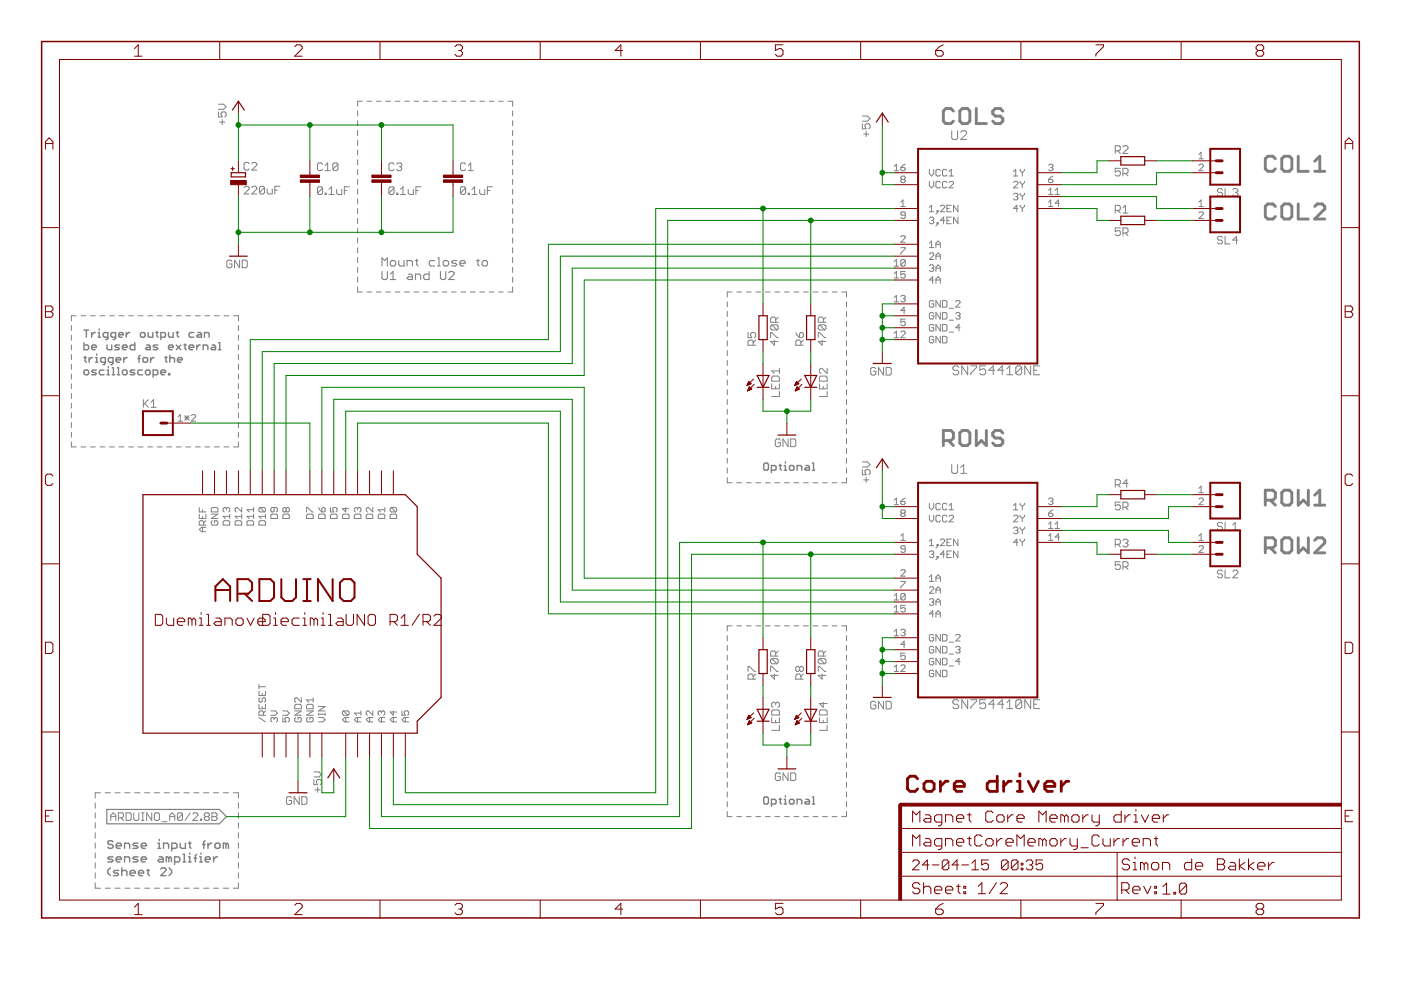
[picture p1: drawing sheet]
<svg xmlns="http://www.w3.org/2000/svg" width="297mm" height="210mm" viewBox="0 0 297 210" stroke-linecap="round" stroke-linejoin="round" font-family="sans-serif">
<g fill="none" stroke="#808080" stroke-width=".61">
<path d="M202.1 23.6l-.5-.6h-1.1l-.5 .6v2.1l.5 .5h1.1l.5-.5M204 23h1.1l.5 .6v2.1l-.5 .5h-1.1l-.5-.5v-2.1zM207 23v3.2h2.1M212.6 23.6l-.5-.6h-1.1l-.5 .6v.5l.5 .5h1.1l.5 .5v.6l-.5 .5h-1.1l-.5-.5M270.4 33.7l-.5-.6h-1.1l-.5 .6v2.1l.5 .5h1.1l.5-.5M272.3 33.1h1.1l.5 .6v2.1l-.5 .5h-1.1l-.5-.5v-2.1zM275.3 33.1v3.2h2.1M278.7 36.3h2.2M278.7 34.2l1.1-1.1v3.2M270.4 43.8l-.5-.6h-1.1l-.5 .6v2.1l.5 .5h1.1l.5-.5M272.3 43.2h1.1l.5 .6v2.1l-.5 .5h-1.1l-.5-.5v-2.1zM275.3 43.2v3.2h2.1"/>
<path d="M278.7 43.8l.6-.6h1.1l.5 .6v.5l-2.2 2.1h2.2M200 93.4h1.6l.5-.5v-1.1l-.5-.5h-1.6v3.2M201.1 93.4l1 1.1M204 91.3h1.1l.5 .5v2.1l-.5 .6h-1.1l-.5-.6v-2.1zM207 91.3v3.2l1.1-1.1 1 1.1v-3.2M212.6 91.8l-.5-.5h-1.1l-.5 .5v.6l.5 .5h1.1l.5 .5v.5l-.5 .6h-1.1l-.5-.6M268.3 106h1.6l.5-.5v-1l-.5-.6h-1.6v3.2M268.3 116.2h1.6l.5-.6v-1l-.5-.6h-1.6v3.2M269.3 106l1.1 1.1M269.3 116.2l1.1 1M272.3 103.9h1.1l.5 .6v2.1l-.5 .5h-1.1l-.5-.5v-2.1zM272.3 114h1.1l.5 .6v2.1l-.5 .5h-1.1l-.5-.5v-2.1z"/>
<path d="M275.3 103.9v3.2l1-1.1 1.1 1.1v-3.2M275.3 114v3.2l1-1 1.1 1v-3.2M278.7 105l1.1-1.1v3.2M278.7 114.6l.6-.6h1.1l.5 .6v.5l-2.2 2.1h2.2M278.7 107.1h2.2"/>
</g>
<g fill="none" stroke="#808080" stroke-width=".21">
<path d="M46.3 23.7v1.1h.8l-.2-.5v-.3l.2-.3h.6l.2 .3v.5l-.2 .3M46.3 22.1h1.1l.5 .5-.5 .6h-1.1M46.6 25.9h1.1M47.1 25.4v1M51.8 39.8l.2-.3h.6l.2 .3v.2l-1 1.1h1M52.8 34.7l-.2-.3h-.6l-.2 .3v1.1l.2 .3h.6l.2-.3M53.4 39.8l.3-.3h.5l.3 .3v.2l-1.1 1.1h1.1M53.4 34.7l.3-.3h.5l.3 .3v.3l-1.1 1.1h1.1M56.1 39.8v1.1l-.3 .2h-.5l-.3-.2M56.1 39.8l-.3-.3h-.5l-.3 .3v1.1M56.1 39.8l-1.1 1.1M59.4 39.5h-1.1v1.6"/>
<path d="M68.4 39.9l-.3-.3h-.5l-.3 .3v1.1M68.4 39.9v1.1l-.3 .2h-.5l-.3-.2M68.4 34.8l-.3-.3h-.5l-.3 .3v1.1l.3 .3h.5l.3-.3M68.4 39.9l-1.1 1.1M68.9 36.2h1.1M68.9 35.1l.6-.6v1.7M71.6 34.8l-.2-.3h-.6l-.2 .3v1.1M71.6 34.8v1.1l-.2 .3h-.6l-.2-.3M71.6 34.8l-1 1.1M74.1 39.6h-1.1v1.6M75.8 23.5v1.1M75.8 25.6v1.1"/>
<path d="M75.8 27.7v1M75.8 29.7v1.1M75.8 31.8v1.1M75.8 33.9v1.1M75.8 36v1M75.8 38v1.1M76.8 21.5h-1v1M77.8 21.5h1M79.8 21.5h1M81.8 21.5h1M83.5 39.9l-.2-.3h-.6l-.2 .3v1.1M83.5 39.9v1.1l-.2 .2h-.6l-.2-.2"/>
<path d="M83.5 34.8l-.2-.3h-.6l-.2 .3v1.1l.2 .3h.6l.2-.3M83.5 39.9l-1 1.1M83.8 21.5h1M84.1 34.8l.3-.3h.5l.3 .3v.3l-.3 .2M84.6 35.3h.3M84.9 35.3l.3 .3v.3l-.3 .3h-.5l-.3-.3M85.8 21.5h1M87.8 21.5h1M89.3 39.6h-1.1v1.6M89.8 21.5h1M91.8 21.5h1M93.7 21.5h1"/>
<path d="M95.7 21.5h1M97.7 21.5h1M98.7 34.8l-.3-.3h-.5l-.3 .3v1.1l.3 .3h.5l.3-.3M98.7 39.9l-.3-.3h-.5l-.3 .3v1.1M98.7 39.9v1.1l-.3 .2h-.5l-.3-.2M98.7 39.9l-1.1 1.1M99.3 36.2h1.1M99.3 35.1l.5-.6v1.7M99.7 21.5h1M101.7 21.5h1M103.7 21.5h1M104.4 39.6h-1.1v1.6"/>
<path d="M105.7 21.5h1M107.7 21.5h1v1M108.7 23.5v1.1M108.7 25.6v1.1M108.7 27.7v1M108.7 29.7v1.1M108.7 31.8v1.1M108.7 33.9v1.1M108.7 36v1M108.7 38v1.1M182.8 26.2v1.1h.8l-.2-.5v-.3l.2-.3h.6l.3 .3v.6l-.3 .2M182.8 24.6h1.1l.6 .6-.6 .5h-1.1"/>
<path d="M183.1 28.4h1.1M183.6 27.9v1.1M189.6 36.2h.9M189.6 35.3l.5-.5v1.4M191 35.5h.7l.2 .5-.2 .2h-.5l-.2-.2zM191.2 38l-.2-.2 .2-.5h.5l.2 .3-.2 .4M191.2 38l-.2 .3 .2 .4h.5l.2-.2-.2-.5M191.2 38h.5M191.9 34.8l-.9 .7M197 35.9v1l.5 .4 .5-.4v-1M197 38.5v.9l.5 .4 .5-.4v-.9M199.4 36.2l-.3-.3h-.4l-.3 .3v.9l.3 .2h.4l.3-.2"/>
<path d="M199.4 38.7l-.3-.2h-.4l-.3 .2v.9l.3 .2h.4l.3-.2M200.8 36.2l-.3-.3h-.4l-.3 .3v.9l.3 .2h.4l.3-.2M200.8 38.7l-.3-.2h-.4l-.3 .2v.9l.3 .2h.4l.3-.2M201.2 37.3h1M201.2 36.4l.5-.5v1.4M201.2 38.7l.3-.2h.4l.3 .2v.2l-1 .9h1M201.8 27.7v1.6l.3 .3h.6l.3-.3v-1.6M203.7 28l.3-.3h.6l.3 .3v.3l-1.2 1.3h1.2M214.9 36.4l.4-.5v1.4M214.9 37.3h.9M214.9 38.7l.2-.2h.5l.2 .2v.2l-.9 .9h.9M216.3 35.9v.3l.4 .4"/>
<path d="M216.3 38.5v.2l.4 .5M216.7 36.6v.7M216.7 39.2v.6M217.2 35.9v.3l-.5 .4M217.2 38.5v.2l-.5 .5M222.3 35.1l.2-.3h.5l.2 .3-.2 .4M222.3 38h.7l.2 .5-.2 .2h-.5l-.2-.2zM222.8 35.5h.2M223 35.5l.2 .3v.2l-.2 .2h-.5l-.2-.2M223.2 37.3l-.9 .7M236.5 32h.8l.2-.3v-.5l-.2-.3h-.8v1.6M237 32l.5 .5"/>
<path d="M237.5 35.7h-1v.8l.5-.3h.3l.2 .3v.5l-.2 .3h-.6l-.2-.3M238.1 36.8h.8l.3-.3v-.5l-.3-.3h-.8v1.6M238.1 31.2l.2-.3h.6l.3 .3v.3l-1.1 1h1.1M238.6 36.8l.6 .5M254.2 35.1l.2-.3h.5l.2 .3v.2l-.9 .9h.9M254.2 32.7l.5-.4v1.4M254.2 33.7h.9M259.7 40v1.6h1.1M49.2 55.4l-.3-.2h-.5l-.3 .2v1.1l.3 .3h.5l.3-.3v-.5h-.6M50.8 55.2v1.6l-1.1-1.6v1.6M51.4 55.2h.8l.2 .2v1.1l-.2 .3h-.8zM56.6 40v.9l.3 .2h.8v-1.1"/>
<path d="M58.3 40.3h.5M68.9 41h.3v.2h-.3zM69.7 41.2h1.1M69.7 40.2l.6-.6v1.6M71.4 40.2v.8l.2 .2h.9v-1M73 40.4h.6M75.8 40.1v1.1M75.8 42.2v1M75.8 44.2v1.1M75.8 46.3v1.1M75.8 48.4v1.1M75.8 50.5v1"/>
<path d="M75.8 52.5v1.1M75.8 54.6v1.1M75.8 56.7v1.1M75.8 58.8v1M84.1 41h.3v.2h-.3zM84.9 41.2h1.1M84.9 40.2l.5-.6v1.6M86.6 40.2v.8l.2 .2h.8v-1M88.2 40.4h.5M99.3 41h.2v.2h-.2zM100.1 41.2h1.1M100.1 40.2l.5-.6v1.6"/>
<path d="M101.7 40.2v.8l.3 .2h.8v-1M103.3 40.4h.6M108.7 40.1v1.1M108.7 42.2v1M108.7 44.2v1.1M108.7 46.3v1.1M108.7 48.4v1.1M108.7 50.5v1M108.7 52.5v1.1M108.7 54.6v1.1M108.7 56.7v1.1M108.7 58.8v1"/>
<path d="M189.6 55.5l.5-.5v1.4M189.6 58l.5-.4v1.3M189.6 56.4h.9M189.6 58.9h.9M191 52.5h.9v.2l-.9 1v.2M191 50.2l.2-.2h.5l.2 .2v.2l-.9 1h.9M191 42.9l.5-.5v1.4M191 43.8h.9M191.9 57.6h-.9v.7l.5-.3 .4 .3v.4l-.2 .2h-.5l-.2-.2M191.9 45.6h-.7l-.2-.2v-.3l.2-.2h.5l.2 .2v1l-.2 .2h-.5l-.2-.2M191.9 55.3l-.2-.3h-.5l-.2 .3v.9M191.9 55.3v.9l-.2 .2h-.5l-.2-.2"/>
<path d="M191.9 55.3l-.9 .9M197 46.3l.3-.3h.4l.3 .3-.3 .4M197 53.8l.3-.2h.4l.3 .2v.3l-1 .9h1M197 56.4l.3-.2h.4l.3 .2-.3 .5M197 44l.5-.5v1.4M197 51.6l.5-.5v1.4M197 44.9h1M197 52.5h1M197.5 46.7h.2M197.5 56.9h.2M197.7 46.7l.3 .3-.3 .4h-.4l-.3-.2M197.7 56.9l.3 .2-.3 .5h-.4l-.3-.3"/>
<path d="M198 59.4h-1l.7-.7v1.4M198.4 52.5v-.9l.5-.5 .5 .5v.9M198.4 55v-.9l.5-.5 .5 .5v.9M198.4 57.6v-1l.5-.4 .5 .4v1M198.4 51.8h1M198.4 54.3h1M198.4 56.9h1M198.4 59.4h1M198.7 44.7h.2v.2h-.2zM198.7 47.2h.2v.2h-.2zM198.9 44.9l-.5 .5M198.9 47.4l-.5 .5"/>
<path d="M199.4 43.8l.2-.3h.5l.2 .3v.2l-.9 .9h.9M200.3 46.7h-.9l.7-.7v1.4M200.8 44.2h.4M200.8 46.7h.4M201.7 43.5h-.9v1.4h.9M201.7 46h-.9v1.4h.9M203.1 43.5v1.4l-.9-1.4v1.4M203.1 46v1.4l-.9-1.4v1.4M214.9 41.2l.2-.2h.5l.2 .2-.2 .5M215.3 41.7h.3M215.6 41.7l.2 .2-.2 .5h-.5l-.2-.3M215.8 44.2h-.9l.7-.7v1.4"/>
<path d="M216.3 41v.2l.4 .5M216.3 43.5v.3l.4 .4M216.7 41.7v.7M216.7 44.2v.7M217.2 41v.2l-.5 .5M217.2 43.5v.3l-.5 .4M222.3 41.3h.9M222.3 40.3l.5-.4v1.4M222.3 42.9l.5-.5v1.4M222.3 43.8h.9M223.7 41.3h.9M223.7 40.3l.5-.4v1.4"/>
<path d="M224.6 43.1h-.9l.7-.7v1.4M236.5 44.6h.8l.2-.2v-.6l-.2-.3h-.8v1.7M237 44.6l.5 .6M237.5 48.3h-1v.8l.5-.2h.3l.2 .2v.6l-.2 .3h-.6l-.2-.3M238.1 49.4h.8l.3-.3v-.5l-.3-.3h-.8v1.7M238.1 44.1l.5-.6v1.7M238.1 45.2h1.1M238.6 49.4l.6 .6M254.2 45.1l.2-.2h.5l.2 .2v.3l-.9 .9h.9M254.2 43.8h.9M254.2 42.9l.5-.5v1.4M259.2 40.3l-.3-.3h-.5l-.3 .3v.2l.3 .3h.5l.3 .3v.2l-.3 .3h-.5l-.3-.3"/>
<path d="M259.2 50.4l-.3-.3h-.5l-.3 .3v.2l.3 .3h.5l.3 .3v.3l-.3 .2h-.5l-.3-.2M259.7 50.1v1.6h1.1M261.4 40.3l.2-.3h.6l.2 .3v.2l-.2 .3M261.9 40.8h.3M262.2 40.8l.2 .3v.2l-.2 .3h-.6l-.2-.3M262.4 50.9h-1l.8-.8v1.6M15.1 69v1.1M15.1 71.1v1M15.1 73.1v1.1M15.1 75.2v1M15.1 77.2v1.1M15.1 79.3v1.1"/>
<path d="M16.2 67h-1.1v1M17.2 67h1M19.2 67h1M21.2 67h1M23.2 67h1.1M25.3 67h1M27.3 67h1M29.3 67h1M31.3 67h1M33.3 67h1.1M35.4 67h1M37.4 67h1"/>
<path d="M39.4 67h1M41.4 67h1.1M43.5 67h1M45.5 67h1M47.5 67h1M49.5 67h1v1M50.5 69v1.1M50.5 71.1v1M50.5 73.1v1.1M50.5 75.2v1M50.5 77.2v1.1M50.5 79.3v1.1"/>
<path d="M75.8 60.8v1.1h1M77.8 61.9h1M79.8 61.9h1M81.8 61.9h1M83.8 61.9h1M85.8 61.9h1M87.8 61.9h1M89.8 61.9h1M91.8 61.9h1M93.7 61.9h1M95.7 61.9h1M97.7 61.9h1"/>
<path d="M99.7 61.9h1M101.7 61.9h1M103.7 61.9h1M105.7 61.9h1M108.7 60.8v1.1h-1M154.2 64v1M154.2 66v1.1M154.2 68.1v1.1M154.2 70.2v1.1M154.2 72.3v1M154.2 74.3v1.1M154.2 76.4v1.1"/>
<path d="M154.2 78.5v1.1M155.2 61.9h-1v1.1M156.2 61.9h1M158.2 61.9h1.1M158.6 70.5v1.1h.8l-.3-.8 .3-.3h.6l.2 .3v.5l-.2 .3M159.7 73.2v-.8l-.3-.3h-.5l-.3 .3v.8h1.6M160.2 72.1l-.5 .6M160.3 61.9h1M162.3 61.9h1M163.4 71.6v-1.1h.2l1.1 1.1h.3M163.6 68.9l-.2 .2v.6l.2 .3h1.1M163.6 68.9h1.1l.3 .2v.6l-.3 .3"/>
<path d="M163.6 68.9l1.1 1.1M164.2 72.1v1.1l-.8-.8h1.6M164.3 61.9h1M164.5 68.3v-.8l-.3-.3h-.6l-.2 .3v.8h1.6M165 67.2l-.5 .6M165.2 78.1v1.1M165.2 78.7h-1.6l.6 .5M166.3 61.9h1M168.3 61.9h1.1M168.7 70.5l.3 .5 .5 .6M169.5 70.8l.3-.3h.3l.2 .3v.5l-.2 .3h-.6zM169.8 73.2v-.8l-.3-.3h-.5l-.3 .3v.8h1.6"/>
<path d="M170.3 72.1l-.5 .6M170.4 61.9h1M172.4 61.9h1M173.5 71.6v-1.1h.3l1 1.1h.3M173.8 68.9l-.3 .2v.6l.3 .3h1M173.8 68.9h1l.3 .2v.6l-.3 .3M173.8 68.9l1 1.1M174.3 72.1v1.1l-.8-.8h1.6M174.4 61.9h1M174.6 68.3v-.8l-.3-.3h-.5l-.3 .3v.8h1.6M175.1 67.2l-.5 .6M175.4 78.1v1.1l-1.1-1.1h-.3l-.3 .3v.5l.3 .3"/>
<path d="M176.4 61.9h1.1M178.5 61.9h1v1.1M179.5 64v1M179.5 66v1.1M179.5 68.1v1.1M179.5 70.2v1.1M179.5 72.3v1M179.5 74.3v1.1M179.5 76.4v1.1M179.5 78.5v1.1M185.7 78.2l-.3-.3h-.5l-.3 .3v1l.3 .3h.5l.3-.3v-.5h-.6M187.3 77.9v1.6l-1.1-1.6v1.6"/>
<path d="M187.9 77.9h.8l.3 .3v1l-.3 .3h-.8zM189.6 71.6h.9M189.6 63.1l.5-.5v1.4M189.6 70.7l.5-.5v1.4M189.6 64h.9M191 70.4l.2-.2h.5l.2 .2v.3l-.9 .9h.9M191 62.9l.2-.3h.5l.2 .3-.2 .4M191.5 63.3h.2M191.7 63.3l.2 .2-.2 .5h-.5l-.2-.2M191.9 67.7h-.9v.7l.7-.3 .2 .3v.4l-.2 .3h-.5l-.2-.3M191.9 65.8h-.9l.7-.6v1.3M198 66.5l-.3-.2h-.4l-.3 .2v.9l.3 .2h.4l.3-.2v-.4h-.5"/>
<path d="M198 64l-.3-.3h-.4l-.3 .3v.9l.3 .2h.4l.3-.2v-.5h-.5M198 69l-.3-.2h-.4l-.3 .2v1l.3 .2h.4l.3-.2v-.5h-.5M198 71.5l-.3-.2h-.4l-.3 .2v1l.3 .2h.4l.3-.2v-.5h-.5M198.4 60.1v-1l.5-.4 .5 .4v1M199.4 63.7v1.4l-1-1.4v1.4M199.4 66.3v1.3l-1-1.3v1.3M199.4 68.8v1.4l-1-1.4v1.4M199.4 71.3v1.4l-1-1.4v1.4M199.8 66.3h.7l.3 .2v.9l-.3 .2h-.7zM199.8 63.7h.7l.3 .3v.9l-.3 .2h-.7zM199.8 68.8h.7l.3 .2v1l-.3 .2h-.7zM199.8 71.3h.7l.3 .2v1l-.3 .2h-.7z"/>
<path d="M201.2 65.4h1M201.2 67.9h1M201.2 70.4h1M202.6 64l.3-.3h.4l.3 .3v.2l-1 .9h1M202.6 66.5l.3-.2h.4l.3 .2-.3 .5M203.1 67h.2M203.3 77.9l-.4-.3h-.6l-.3 .3v.3l.3 .3h.6l.4 .3v.3l-.4 .4h-.6l-.3-.4M203.3 67l.3 .2-.3 .4h-.4l-.3-.2M203.6 69.5h-1l.7-.7v1.4M205.2 77.6v1.9l-1.3-1.9v1.9M205.8 77.6h1.3v.3l-1.3 1.2v.4M209 77.6h-1.3v.9l.7-.3h.3l.3 .3v.6l-.3 .4h-.7l-.3-.4"/>
<path d="M210.9 78.5h-1.3l1-.9v1.9M212.8 78.5h-1.2l.9-.9v1.9M213.5 78.2l.6-.6v1.9M213.5 79.5h1.2M216.6 77.9l-.3-.3h-.6l-.3 .3v1.2M216.6 77.9v1.2l-.3 .4h-.6l-.3-.4M216.6 77.9l-1.2 1.2M218.5 77.6v1.9l-1.2-1.9v1.9M219.2 78.5h.6M220.4 77.6h-1.2v1.9h1.2M15.1 93.7v1.1h1.1M15.1 81.4v1"/>
<path d="M15.1 83.4v1.1M15.1 85.5v1M15.1 87.5v1.1M15.1 89.6v1.1M15.1 91.7v1M17.2 94.8h1M19.2 94.8h1M21.2 94.8h1M23.2 94.8h1.1M25.3 94.8h1M27.3 94.8h1M29.3 94.8h1"/>
<path d="M30.4 84.7v1.7M30.6 85.5l.9 .9M31.3 94.8h1M31.5 84.7l-1.1 1.1M32 85.3l.6-.6v1.7M32 86.4h1.1M33.3 94.8h1.1M35.4 94.8h1M37.4 94.8h1M37.8 88.4l.4-.5v1.4M37.8 89.3h.9M39.2 88.1l.9 1"/>
<path d="M39.2 88.6h.9M39.4 94.8h1M39.6 88.1v1M40.1 88.1l-.9 1M40.6 88.1l.2-.2h.5l.2 .2v.3l-.9 .9h.9M41.4 94.8h1.1M43.5 94.8h1M45.5 94.8h1M47.5 94.8h1M50.5 81.4v1M50.5 83.4v1.1M50.5 85.5v1"/>
<path d="M50.5 87.5v1.1M50.5 89.6v1.1M50.5 91.7v1M50.5 93.7v1.1h-1M154.2 80.6v1M154.2 82.6v1.1M154.2 84.7v1.1M154.2 86.8v1M154.2 88.8v1.1M154.2 90.9v1.1M154.2 93v1.1M154.2 95.1v1"/>
<path d="M154.2 97.1v1.1M154.2 99.2v1.1M163.6 80l.3-.3h1.1l.2 .3v.8h-1.6zM163.6 81.4v1h1.6v-1M164.4 81.9v.5M165.2 83v1.1h-1.6M165.5 93.3l-.3-.2h-.5l-.3 .2v1.1l.3 .3h.5l.3-.3v-.5h-.6M167.1 93.1v1.6l-1.1-1.6v1.6M167.6 93.1h.9l.2 .2v1.1l-.2 .3h-.9zM173.7 81.4v1h1.7v-1M173.7 80l.3-.3h1.1l.3 .3v.8h-1.7zM174.5 81.9v.5"/>
<path d="M175.4 83v1.1h-1.7M179.5 80.6v1M179.5 82.6v1.1M179.5 84.7v1.1M179.5 86.8v1M179.5 88.8v1.1M179.5 90.9v1.1M179.5 93v1.1M179.5 95.1v1M179.5 97.1v1.1M179.5 99.2v1.1M182.8 99.6v1h.8l-.2-.5v-.3l.2-.2h.6l.3 .2v.6l-.3 .2"/>
<path d="M182.8 97.9h1.1l.6 .6-.6 .5h-1.1M201.8 98.5v1.6l.3 .3h.6l.3-.3v-1.6M203.7 99.1l.6-.6v1.9M42.2 109v.9h1.4v-.9M42.2 107.6v.9h1.4M42.9 108.1v.4M42.9 109.5v.4M42.9 111.8v.9M43.2 111.3v-.7l-.3-.2h-.4l-.3 .2v.7h1.4M43.6 111.8h-.9l-.5 .5 .5 .4h.9M43.6 110.4l-.4 .5M44.8 109h1.4l-1.4 .9h1.4"/>
<path d="M44.8 107.8l.2-.2h1l.2 .2v.7h-1.4zM45 110.4l-.2 .2v.5l.2 .2h1l.2-.2v-.5l-.2-.2h-.5v.5M47.3 110.6l.2-.2h1l.2 .2v.7h-1.4zM48 107.8l-.2-.2-.5 .2v.5l.2 .2M48 107.8l.2-.2 .5 .2v.5l-.2 .2M48 107.8v.3M48.7 109.5h-1.4l.5 .4M48.7 109v.9M49.8 110.6l.3-.2h.9l.2 .2v.7h-1.4zM51.2 107.6v.9l-.9-.9h-.2l-.3 .2v.5l.3 .2M51.2 109.5h-1.4l.5 .4M51.2 109v.9"/>
<path d="M52.4 110.6l.2-.2h.9l.3 .2v.7h-1.4zM53.8 108.1h-1.4l.4 .4M53.8 109.5h-1.4l.4 .4M53.8 107.6v.9M53.8 109v.9M54.9 110.6l.2-.2h.9l.3 .2v.7h-1.4zM55.1 107.6l-.2 .2v.5l.2 .2h.9M55.1 107.6h.9l.3 .2v.5l-.3 .2M55.1 107.6l.9 .9M56.3 109v.9M56.3 109.5h-1.4l.5 .4M57.4 109.2l.3-.2h.9l.2 .2v.7h-1.4z"/>
<path d="M58.1 107.6v.7l-.2 .2-.5-.2v-.5l.3-.2h.9l.2 .2v.5l-.2 .2M60 109.2l.2-.2h.9l.2 .2v.7h-1.3zM60.6 107.8l-.2-.2-.4 .2v.5l.2 .2 .4-.2M60.6 107.8l.3-.2 .4 .2v.5l-.2 .2-.5-.2M60.6 107.8v.5M65 109.2l.2-.2h1l.2 .2v.7h-1.4zM65 108.5v-.9h.2l1 .9h.2M67.5 109.2l.3-.2h.9l.2 .2v.7h-1.4zM67.5 107.6l.7 .9M68.5 107.6l.4 .2v.5l-.2 .2h-.5v-.7zM70.1 109.2l.2-.2h.9l.3 .2v.7h-1.4zM70.1 107.6v.9h.7l-.3-.7 .3-.2h.4l.3 .2v.5l-.3 .2"/>
<path d="M72.6 109.2l.2-.2h1l.2 .2v.7h-1.4zM73.3 107.6v.9l-.7-.7h1.4M75.1 109.2l.3-.2h.9l.2 .2v.7h-1.4zM75.8 107.8v.3M75.8 107.8l-.2-.2-.5 .2v.5l.3 .2M75.8 107.8l.3-.2 .4 .2v.5l-.2 .2M77.7 109.2l.2-.2h.9l.2 .2v.7h-1.3zM79 107.6v.9l-.9-.9h-.2l-.2 .2v.5l.2 .2M80.2 109.2l.2-.2h.9l.3 .2v.7h-1.4zM81.6 108.1h-1.4l.4 .4M81.6 107.6v.9M82.7 109.2l.3-.2h.9l.2 .2v.7h-1.4z"/>
<path d="M83 107.6h.9l.2 .2v.5l-.2 .2M83 107.6l-.3 .2v.5l.3 .2h.9M83 107.6l.9 .9M154.2 101.3v1.1h1M156.2 102.4h1M158.2 102.4h1.1M160.3 102.4h1M162.3 102.4h1M164.3 102.4h1M166.3 102.4h1M168.3 102.4h1.1M170.4 102.4h1"/>
<path d="M172.4 102.4h1M174.4 102.4h1M176.4 102.4h1.1M179.5 101.3v1.1h-1M183.1 101.7h1.1M183.6 101.2v1.1M189.6 107h.9M189.6 106.1l.5-.5v1.4M191 106.3h.7l.2 .5-.2 .2h-.5l-.2-.2zM191 113.6l.5-.4v1.4M191 114.6h.9M191.2 108.8l-.2-.2 .2-.5h.5l.2 .3-.2 .4"/>
<path d="M191.2 108.8l-.2 .3 .2 .4h.5l.2-.2-.2-.5M191.2 108.8h.5M191.9 105.6l-.9 .7M191.9 116.4h-.7l-.2-.2 .2-.5h.5l.2 .3v.9l-.2 .2h-.5l-.2-.2M197 106.7v.9l.5 .5 .5-.5v-.9M197 109.2v1l.5 .4 .5-.4v-1M197 117.1l.3-.3h.4l.3 .3-.3 .4M197 114.8l.5-.5v1.4M197 115.7h1M197.5 117.5h.2M197.7 117.5l.3 .3-.3 .4h-.4l-.3-.2M198.7 115.5h.2v.2h-.2z"/>
<path d="M198.7 118h.2v.2h-.2zM198.9 115.7l-.5 .5M198.9 118.2l-.5 .5M199.4 107l-.3-.3h-.4l-.3 .3v.9l.3 .2h.4l.3-.2M199.4 109.5l-.3-.3h-.4l-.3 .3v.9l.3 .2h.4l.3-.2M199.4 114.5l.2-.2h.5l.2 .2v.3l-.9 .9h.9M200.3 117.5h-.9l.7-.7v1.4M200.8 107l-.3-.3h-.4l-.3 .3v.9l.3 .2h.4l.3-.2M200.8 109.5l-.3-.3h-.4l-.3 .3v.9l.3 .2h.4l.3-.2M200.8 115h.4M200.8 117.5h.4M201.2 108.1h1"/>
<path d="M201.2 107.2l.5-.5v1.4M201.2 109.5l.3-.3h.4l.3 .3v.2l-1 .9h1M201.7 114.3h-.9v1.4h.9M201.7 116.8h-.9v1.4h.9M203.1 114.3v1.4l-.9-1.4v1.4M203.1 116.8v1.4l-.9-1.4v1.4M203.7 100.4h1.2M214.9 107.2l.4-.5v1.4M214.9 108.1h.9M214.9 109.5l.2-.3h.5l.2 .3v.2l-.9 .9h.9M214.9 112l.2-.2h.5l.2 .2-.2 .5M215.3 112.5h.3"/>
<path d="M215.6 112.5l.2 .2-.2 .5h-.5l-.2-.3M215.8 115h-.9l.7-.7v1.4M216.3 106.7v.3l.4 .4M216.3 109.2v.3l.4 .4M216.3 111.8v.2l.4 .5M216.3 114.3v.2l.4 .5M216.7 107.4v.7M216.7 109.9v.7M216.7 112.5v.7M216.7 115v.7M217.2 114.3v.2l-.5 .5M217.2 106.7v.3l-.5 .4"/>
<path d="M217.2 109.2v.3l-.5 .4M217.2 111.8v.2l-.5 .5M222.3 108.8h.7l.2 .5-.2 .2h-.5l-.2-.2zM222.3 114.6h.9M222.3 105.8l.2-.2h.5l.2 .2-.2 .5M222.3 111.1l.5-.4v1.4M222.3 113.6l.5-.4v1.4M222.3 112.1h.9M222.8 106.3h.2M223 106.3l.2 .2-.2 .5h-.5l-.2-.2M223.2 108.1l-.9 .7M223.7 112.1h.9"/>
<path d="M223.7 111.1l.5-.4v1.4M224.6 113.9h-.9l.7-.7v1.4M236.5 102.8h.8l.2-.3v-.5l-.2-.3h-.8v1.6M236.5 115.4h.8l.2-.3v-.5l-.2-.3h-.8v1.7M237 115.4l.5 .6M237 102.8l.5 .5M237.5 106.5h-1v.8l.5-.3h.3l.2 .3v.5l-.2 .3h-.6l-.2-.3M237.5 119.1h-1v.8l.5-.2h.3l.2 .2v.6l-.2 .2h-.6l-.2-.2M238.1 107.5h.8l.3-.2v-.6l-.3-.2h-.8v1.6M238.1 114.6l.2-.3h.6l.3 .3v.3l-.3 .2M238.6 107.5l.6 .6M238.6 115.1h.3"/>
<path d="M238.9 115.1l.3 .3v.3l-.3 .3h-.6l-.2-.3M239.2 102.5h-1.1l.8-.8v1.6M254.2 105.8l.2-.2h.5l.2 .2v.3l-.9 .9h.9M254.2 116l.2-.3h.5l.2 .3v.2l-.9 .9h.9M254.2 114.6h.9M254.2 103.5l.5-.4v1.4M254.2 113.6l.5-.4v1.4M254.2 104.5h.9M259.2 111l-.3-.2h-.5l-.3 .2v.3l.3 .3h.5l.3 .2v.3l-.3 .3h-.5l-.3-.3M259.7 110.8v1.6h1.1M261.4 112.4h1M261.4 111.3l.5-.5v1.6"/>
<path d="M154.2 134.8v1M154.2 136.8v1.1M154.2 138.9v1.1M155.2 132.7h-1v1.1M156.2 132.7h1M158.2 132.7h1.1M160.3 132.7h1M162.3 132.7h1M163.6 139.7l-.2 .2v.6l.2 .2h1.1M163.6 139.7h1.1l.3 .2v.6l-.3 .2M163.6 139.7l1.1 1M164.3 132.7h1"/>
<path d="M164.5 139.1v-.8l-.3-.3h-.6l-.2 .3v.8h1.6M165 138l-.5 .6M166.3 132.7h1M168.3 132.7h1.1M170.4 132.7h1M172.4 132.7h1M173.8 139.7l-.3 .2v.6l.3 .2h1M173.8 139.7h1l.3 .2v.6l-.3 .2M173.8 139.7l1 1M174.4 132.7h1M174.6 139.1v-.8l-.3-.3h-.5l-.3 .3v.8h1.6M175.1 138l-.5 .6"/>
<path d="M176.4 132.7h1.1M178.5 132.7h1v1.1M179.5 134.8v1M179.5 136.8v1.1M179.5 138.9v1.1M189.6 126.3l.5-.5v1.4M189.6 128.8l.5-.4v1.4M189.6 133.9l.5-.5v1.4M189.6 127.2h.9M189.6 129.8h.9M189.6 134.8h.9M191 123.3h.9v.2l-.9 1v.2"/>
<path d="M191 121l.2-.2h.5l.2 .2v.2l-.9 1h.9M191 133.6l.2-.2h.5l.2 .2-.2 .5M191.5 134.1h.2M191.7 134.1l.2 .2-.2 .5h-.5l-.2-.2M191.9 126.1l-.2-.3h-.5l-.2 .3v.9M191.9 128.4h-.9v.7l.5-.3 .4 .3v.4l-.2 .3h-.5l-.2-.3M191.9 138.5h-.9v.7l.5-.3 .4 .3v.4l-.2 .3h-.5l-.2-.3M191.9 126.1v.9l-.2 .2h-.5l-.2-.2M191.9 126.1l-.9 .9M191.9 136.6h-.9l.7-.7v1.4M197 124.7l.3-.3h.4l.3 .3v.2l-1 .9h1M197 127.2l.3-.3h.4l.3 .3-.3 .4"/>
<path d="M197 122.3l.5-.4v1.4M197 123.3h1M197.5 127.6h.2M197.7 127.6l.3 .3-.3 .4h-.4l-.3-.2M198 134.7l-.3-.2h-.4l-.3 .2v1l.3 .2h.4l.3-.2v-.5h-.5M198 137.3l-.3-.2h-.4l-.3 .2v.9l.3 .3h.4l.3-.3v-.4h-.5M198 139.8l-.3-.2h-.4l-.3 .2v.9l.3 .3h.4l.3-.3v-.4h-.5M198 130.2h-1l.7-.7v1.4M198.4 123.3v-1l.5-.4 .5 .4v1M198.4 125.8v-.9l.5-.5 .5 .5v.9M198.4 128.3v-.9l.5-.5 .5 .5v.9M198.4 130.9v-1l.5-.4 .5 .4v1"/>
<path d="M198.4 122.6h1M198.4 125.1h1M198.4 127.6h1M198.4 130.2h1M199.4 134.5v1.4l-1-1.4v1.4M199.4 137.1v1.4l-1-1.4v1.4M199.4 139.6v1.4l-1-1.4v1.4M199.8 134.5h.7l.3 .2v1l-.3 .2h-.7zM199.8 137.1h.7l.3 .2v.9l-.3 .3h-.7zM199.8 139.6h.7l.3 .2v.9l-.3 .3h-.7zM201.2 136.1h1M201.2 138.7h1"/>
<path d="M202.6 134.7l.3-.2h.4l.3 .2v.3l-1 .9h1M202.6 137.3l.3-.2h.4l.3 .2-.3 .5M203.1 137.8h.2M203.3 137.8l.3 .2-.3 .5h-.4l-.3-.3M238.1 120.2h.8l.3-.3v-.5l-.3-.3h-.8v1.6M238.6 120.2l.6 .5M259.2 121.2l-.3-.3h-.5l-.3 .3v.2l.3 .3h.5l.3 .3v.2l-.3 .3h-.5l-.3-.3M259.7 120.9v1.6h1.1M261.4 121.2l.2-.3h.6l.2 .3v.2l-1 1.1h1M54.9 146.5v1h1.4v-1M54.9 149.3v1h1.4v-1M54.9 145.1v1"/>
<path d="M54.9 152.1l1.4 1M54.9 145.6h1.4M55.1 147.9l-.2 .3v.4l.2 .3 .5-.3v-.4l.2-.3 .5 .3v.4l-.3 .3M55.6 147v.5M55.6 149.8v.5M55.8 151.7v-.7l-.2-.3h-.5l-.2 .3v.7h1.4M56.3 150.7l-.5 .5M57.4 150.7h1l.4 .5-.4 .5h-1M58.1 152.4l.3-.3 .4 .3v.4l-.2 .3M58.1 152.4l-.2-.3-.5 .3v.4l.3 .3M58.1 152.4v.2M60 152.1v1h.6l-.2-.7 .2-.3h.5l.2 .3v.4l-.2 .3"/>
<path d="M60 150.7h.9l.4 .5-.4 .5h-.9M62.5 150.7h1.4l-1.4 1h1.4M62.7 149.3h.9l.3 .3v.7h-1.4v-.7zM62.7 152.1l-.2 .3v.4l.2 .3h.9l.3-.3v-.4l-.3-.3h-.4v.5M63.9 147.9v1l-1-1h-.2l-.2 .3v.4l.2 .3M65 150.7h1.4l-1.4 1h1.4M65.2 149.3h1l.2 .3v.7h-1.4v-.7zM65.2 152.1l-.2 .3v.4l.2 .3h1l.2-.3v-.4l-.2-.3h-.5v.5M66.4 147.9v1M66.4 148.4h-1.4l.5 .5M67.5 151.2v.5M67.5 152.1h1l.4 .5-.4 .5h-1"/>
<path d="M67.5 149.8h1.4l-1.4 .9h1.4M67.5 151.4h1.4M68.9 151.2v.5M72.8 150.7h1l.2 .3v.4l-.2 .3M72.8 150.7l-.2 .3v.4l.2 .3h1M72.8 150.7l1 1M73.3 152.1v1M74 152.1h-.9l-.5 .5 .5 .5h.9M75.8 152.1v1M76.5 150.7v1M76.5 152.1h-.9l-.5 .5 .5 .5h.9M76.5 151.2h-1.4l.5 .5"/>
<path d="M78.4 152.1v1M79 150.7v1l-.9-1h-.2l-.2 .3v.4l.2 .3M79 152.1h-.9l-.4 .5 .4 .5h.9M80.9 151l.2-.3 .5 .3v.4l-.3 .3M80.9 151l-.3-.3-.4 .3v.4l.2 .3M80.9 151v.2M80.9 152.1v1M81.6 152.1h-1l-.4 .5 .4 .5h1M83.4 150.7v1l-.7-.7h1.4M83.4 152.1v1M84.1 152.1h-.9l-.5 .5 .5 .5h.9M85.2 150.7v1h.7l-.2-.5 .2-.5h.5l.2 .3v.4l-.2 .3"/>
<path d="M85.9 152.1v1M86.6 152.1h-.9l-.5 .5 .5 .5h.9M154.2 141v1M154.2 143v1.1M154.2 145.1v1.1M154.2 147.2v1.1M154.2 149.3v1M154.2 151.3v1.1M154.2 153.4v1.1M154.2 155.5v1.1M154.2 157.6v1M154.2 159.6v1.1"/>
<path d="M158.6 142.4v-1.1h.3l1.1 1.1h.2M159.7 144v-.8l-.3-.3h-.5l-.3 .3v.8h1.6M160.2 142.9l-.5 .5M163.4 142.4v-1.1h.2l1.1 1.1h.3M163.6 150.8l.3-.3h1.1l.2 .3v.8h-1.6zM163.6 152.1v1.1h1.6v-1.1M164.2 142.9v1.1l-.8-.8h1.6M164.4 149.2l.3-.3h.3l.2 .3v.5l-.2 .3M164.4 149.2l-.2-.3h-.3l-.3 .3v.5l.3 .3M164.4 149.2v.2M164.4 152.7v.5M165.2 153.8v1.1h-1.6"/>
<path d="M169.5 141.6l-.3-.3h-.2l-.3 .3v.5l.3 .3h.2l.3-.3M169.5 141.6l.3-.3h.3l.2 .3v.5l-.2 .3h-.3l-.3-.3M169.5 141.6v.5M169.8 144v-.8l-.3-.3h-.5l-.3 .3v.8h1.6M170.3 142.9l-.5 .5M173.5 142.4v-1.1h.3l1 1.1h.3M173.7 150.8l.3-.3h1.1l.3 .3v.8h-1.7zM173.7 152.1v1.1h1.7v-1.1M174.3 142.9v1.1l-.8-.8h1.6M174.5 148.9v1.1l-.8-.8h1.7M174.5 152.7v.5M175.4 153.8v1.1h-1.7"/>
<path d="M179.5 141v1M179.5 143v1.1M179.5 145.1v1.1M179.5 147.2v1.1M179.5 149.3v1M179.5 151.3v1.1M179.5 153.4v1.1M179.5 155.5v1.1M179.5 157.6v1M179.5 159.6v1.1M185.7 149l-.3-.3h-.5l-.3 .3v1.1l.3 .2h.5l.3-.2v-.6h-.6M187.3 148.7v1.6l-1.1-1.6v1.6"/>
<path d="M187.9 148.7h.8l.3 .3v1.1l-.3 .2h-.8zM189.6 142.4h.9M189.6 141.5l.5-.5v1.4M191 141.2l.2-.2h.5l.2 .2v.3l-.9 .9h.9M198 142.3l-.3-.2h-.4l-.3 .2v1l.3 .2h.4l.3-.2v-.5h-.5M199.4 142.1v1.4l-1-1.4v1.4M199.8 142.1h.7l.3 .2v1l-.3 .2h-.7zM201.2 141.2h1M203.3 148.7l-.4-.3h-.6l-.3 .3v.3l.3 .3h.6l.4 .3v.3l-.4 .3h-.6l-.3-.3M203.6 140.3h-1l.7-.7v1.4M205.2 148.4v1.8l-1.3-1.8v1.8M205.8 148.4h1.3v.3l-1.3 1.2v.3"/>
<path d="M209 148.4h-1.3v.9l.7-.3h.3l.3 .3v.6l-.3 .3h-.7l-.3-.3M210.9 149.3h-1.3l1-.9v1.8M212.8 149.3h-1.2l.9-.9v1.8M213.5 150.2h1.2M213.5 149l.6-.6v1.8M216.6 148.7l-.3-.3h-.6l-.3 .3v1.2M216.6 148.7v1.2l-.3 .3h-.6l-.3-.3M216.6 148.7l-1.2 1.2M218.5 148.4v1.8l-1.2-1.8v1.8M219.2 149.3h.6M220.4 148.4h-1.2v1.8h1.2M20.2 170.2v1.1"/>
<path d="M20.2 172.3v1.2M20.2 174.5v1.1M20.2 176.6v1.1M20.2 178.7v1.1M21.3 168.1h-1.1v1.1M22.3 168.1h1.1M23.5 173.1h1.1M23.5 173.9v-1l.5-.6 .6 .6v1M24.4 168.1h1.1M25.1 173.4h.8l.3-.3v-.5l-.3-.3h-.8v1.6M25.7 173.4l.5 .5M26.5 168.1h1.1"/>
<path d="M26.7 172.3h.9l.2 .3v1.1l-.2 .2h-.9zM28.4 172.3v1.4l.2 .2h.6l.2-.2v-1.4M28.6 168.1h1.1M30 172.3h.5M30 173.9h.5M30.3 172.3v1.6M30.6 168.1h1.1M32.2 172.3v1.6l-1.1-1.6v1.6M32.7 168.1h1.1M32.7 172.6l.3-.3h.5l.3 .3v1.1l-.3 .2h-.5l-.3-.2zM34.4 174.2h1M34.8 168.1h1.1"/>
<path d="M36 173.1h1.1M36 173.9v-1l.5-.6 .6 .6v1M36.9 168.1h1.1M38.7 172.6l-.3-.3h-.5l-.3 .3v1.1M38.7 172.6v1.1l-.3 .2h-.5l-.3-.2M38.7 172.6l-1.1 1.1M39 168.1h1.1M40.3 172.3l-1.1 1.6M40.9 172.6l.2-.3h.6l.3 .3v.3l-1.1 1h1.1M41.1 168.1h1.1M42.5 173.7h.3v.2h-.3zM43.2 168.1h1.1"/>
<path d="M43.6 173.1h.5M43.6 173.1l-.3 .3v.3l.3 .2h.5l.3-.2v-.3l-.3-.3M43.6 173.1l-.3-.2v-.3l.3-.3h.5l.3 .3v.3l-.3 .2M44.9 173.1h.8M44.9 172.3h.8l.3 .3v.3l-.3 .2 .3 .3v.3l-.3 .2h-.8zM45.3 168.1h1.1M47.3 168.1h1.2M49.4 168.1h1.1v1.1M50.5 170.2v1.1M50.5 172.3v1.2M50.5 174.5v1.1M50.5 176.6v1.1"/>
<path d="M50.5 178.7v1.1M61.8 169.2l-.3-.3h-.5l-.3 .3v1.1l.3 .2h.5l.3-.2v-.6h-.5M63.4 168.9v1.6l-1-1.6v1.6M64 168.9h.8l.3 .3v1.1l-.3 .2h-.8zM66.5 165.3v1.1h.9l-.3-.8 .3-.3h.5l.3 .3v.5l-.3 .3M66.5 163.7h1.1l.6 .5-.6 .5h-1.1M66.8 167.5h1.1M67.4 166.9v1.1M154.2 161.7v1.1M154.2 163.8v1M154.2 165.8v1.1M154.2 167.9v1.1"/>
<path d="M154.2 170v1.1M154.2 172.1v1h1M156.2 173.1h1M158.2 173.1h1.1M160.3 173.1h1M162.3 173.1h1M164.3 173.1h1M165.5 164.1l-.3-.2h-.5l-.3 .2v1.1l.3 .3h.5l.3-.3v-.5h-.6M166.3 173.1h1M167.1 163.9v1.6l-1.1-1.6v1.6M167.6 163.9h.9l.2 .2v1.1l-.2 .3h-.9zM168.3 173.1h1.1"/>
<path d="M170.4 173.1h1M172.4 173.1h1M174.4 173.1h1M176.4 173.1h1.1M179.5 161.7v1.1M179.5 163.8v1M179.5 165.8v1.1M179.5 167.9v1.1M179.5 170v1.1M179.5 172.1v1h-1M20.2 187.2v1.1h1.1M20.2 180.8v1.1"/>
<path d="M20.2 182.9v1.2M20.2 185.1v1.1M22.3 188.3h1.1M24.4 188.3h1.1M26.5 188.3h1.1M28.6 188.3h1.1M30.6 188.3h1.1M32.7 188.3h1.1M34.8 188.3h1.1M36.9 188.3h1.1M39 188.3h1.1M41.1 188.3h1.1"/>
<path d="M43.2 188.3h1.1M45.3 188.3h1.1M47.3 188.3h1.2M50.5 180.8v1.1M50.5 182.9v1.2M50.5 185.1v1.1M50.5 187.2v1.1h-1.1"/>
</g>
<g fill="none" stroke="#808080" stroke-width=".3">
<path d="M17.8 70h1M17.8 72.7v1.4h.8l.2-.2v-.5l-.2-.2h-.8M17.8 78.7l.3-.2h.5l.2 .2v.5l-.2 .3h-.5l-.3-.3zM17.8 75.8h.5M18.1 75.6v1l.2 .2M18.3 70v1.5M18.9 75.8v1M19.4 70.5v1M19.4 73.7h1l-.2-.5h-.5l-.3 .2v.5l.3 .2h.5M19.6 75.8h-.2l-.5 .5M20.2 70.5h-.3l-.5 .5M20.3 75.8h.2v1"/>
<path d="M20.3 76.8h.4M20.4 78.5h-.7l-.3 .2 .3 .3h.5l.2 .2-.2 .3h-.8M20.5 75.1v.2M20.8 70.5h.2v1M20.8 71.5h.5M21 69.8v.2M22.1 78.5h-.8l-.2 .2v.5l.2 .3h.8M22.3 76.8h-.7l-.3-.2v-.5l.3-.3h.7v1.2l-.2 .3h-.3M22.7 73.2v.7l.2 .2h.8v-.9M22.7 78.5h.2v1M22.7 79.5h.5M22.9 71.5h-.8l-.2-.3v-.4l.2-.3h.8v1.3l-.5 .2"/>
<path d="M22.9 77.7v.3M23.8 79.5h.5M23.8 78h.2v1.5M24 76.8h-.8l-.2-.2v-.5l.2-.3h.8v1.2l-.3 .3h-.2M24.5 71.5h-.7l-.3-.3v-.4l.3-.3h.7v1.3l-.5 .2M24.6 76.3h1v-.2l-.2-.3h-.6l-.2 .3v.5l.2 .2h.6M24.9 78h.2v1.5M24.9 79.5h.5M25.1 71h1v-.2l-.2-.3h-.5l-.3 .3v.4l.3 .3h.5M25.3 73.2h-.7l-.3 .2 .3 .3h.5l.2 .2-.2 .2h-.8M26 73.7h.9l-.2-.5h-.5l-.2 .2v.5l.2 .2h.5M26.2 78.5h.5l.2 .2v.5l-.2 .3h-.5l-.2-.3v-.5z"/>
<path d="M26.2 75.8v1M26.8 70.5v1M27 75.8h-.3l-.5 .5M27.5 70.5h-.2l-.5 .5M28.6 72.7v1.4h-.8l-.2-.2v-.5l.2-.2h.8M28.6 78.5h-.8l-.2 .2 .2 .3h.5l.3 .2-.3 .3h-.7M29.2 76.1h.5M29.7 75.3l-.2 .3v1.2M30 70.5h.5l.3 .3v.4l-.3 .3h-.5l-.2-.3v-.4zM30.2 78.5h-.7l-.3 .2v.5l.3 .3h.7M30.5 75.8h.6l.2 .3v.5l-.2 .2h-.6l-.2-.2v-.5zM30.8 78.7l.3-.2h.5l.2 .2v.5l-.2 .3h-.5l-.3-.3z"/>
<path d="M31.1 73.2h.5l.2 .2v.7h-.7l-.3-.2 .3-.2h.7M31.4 70.5v.7l.2 .3h.8v-1M31.9 75.8v1M32.5 79.5h.7l.3-.3v-.5l-.3-.2h-.7v1.5M32.7 75.8h-.3l-.5 .5M33 70.5h.5M33.3 70.3v.9l.2 .3M33.5 73.2h-.8l-.2 .2 .2 .3h.5l.3 .2-.3 .2h-.7M34.1 71.5h.8l.2-.3v-.4l-.2-.3h-.8v1.5M34.1 79h1l-.2-.5h-.5l-.3 .2v.5l.3 .3h.5M34.9 75.8h.5M35.2 75.6v1l.2 .2"/>
<path d="M35.7 70.5v.7l.3 .3h.7v-1M35.7 73.7h1l-.2-.5h-.5l-.3 .2v.5l.3 .2h.5M35.7 79.2h.3v.3h-.3zM36 76.1l.3-.3h.4l.3 .3v.7M36 75.3v1.5M37.4 70.5h.5M37.4 73.2l1 .9M37.6 70.3v.9l.3 .3M37.6 76.3h1v-.2l-.2-.3h-.5l-.3 .3v.5l.3 .2h.5M38.4 73.2l-1 .9M39 73.2h.5M39.2 72.9v1l.3 .2"/>
<path d="M40.1 73.7h1v-.3l-.3-.2h-.5l-.2 .2v.5l.2 .2h.5M41.1 70.5h-.8l-.2 .3v.4l.2 .3h.8M41.7 73.2v.9M42 70.5h.5l.2 .3v.7h-.7l-.3-.3 .3-.2h.7M42.5 73.2h-.3l-.5 .5M43.1 74.1v-.9h.7l.3 .2v.7M43.3 71.5v-1h.8l.2 .3v.7M45 73.2h.4l.3 .2v.7h-.7l-.3-.2 .3-.2h.7M46.3 74.1h.5M46.3 72.7h.3v1.4M162.2 98.2h.5l.2 .2v1l-.2 .3h-.5l-.3-.3v-1zM163.6 99.7h.7l.2-.3v-.5l-.2-.2h-.7v1.5"/>
<path d="M165.2 98.7h.5M165.4 98.4v1l.3 .3M166.3 99.7h.5M166.3 98.7h.2v1M166.5 97.9v.3M167.6 98.7h.5l.3 .2v.5l-.3 .3h-.5l-.2-.3v-.5zM169 99.7v-1h.7l.3 .2v.8M170.9 98.7h.5l.2 .2v.8h-.7l-.3-.3 .3-.2h.7M172.2 98.2h.3v1.5M172.2 99.7h.5M24 178.5l-.3-.3h-.6l-.2 .3v.3l.2 .2h.6l.3 .3v.3l-.3 .3h-.6l-.2-.3M24.6 179.3h1.1v-.3l-.2-.2h-.6l-.3 .2v.6l.3 .3h.6"/>
<path d="M26.4 179.9v-1.1h.8l.3 .2v.9M29.3 178.8h-.9l-.2 .2 .2 .3h.6l.3 .3-.3 .3h-.8M30 179.3h1.1v-.3l-.3-.2h-.6l-.2 .2v.6l.2 .3h.6M33.5 179.9h.5M33.5 178.8h.3v1.1M33.8 178v.2M34.7 179.9v-1.1h.8l.3 .2v.9M36.4 179.9h.9l.2-.3v-.6l-.2-.2h-.9v1.6M38.2 178.8v.8l.3 .3h.8v-1.1M40 178.8h.5M40.2 178.5v1.1l.3 .3M42.9 179h.6"/>
<path d="M43.5 178.2l-.3 .3v1.4M44.1 178.8v1.1M44.9 178.8h-.3l-.5 .5M45.6 179l.2-.2h.6l.3 .2v.6l-.3 .3h-.6l-.2-.3zM47.9 179l-.3-.2h-.3v1.1M47.9 179v.9M47.9 179l.3-.2 .2 .2v.9M162.2 169h.5l.2 .2v1l-.2 .3h-.5l-.3-.3v-1zM163.6 170.5h.7l.2-.3v-.5l-.2-.2h-.7v1.5M165.2 169.5h.5M165.4 169.2v1l.3 .3M166.3 169.5h.2v1"/>
<path d="M166.3 170.5h.5M166.5 168.7v.3M167.6 169.5h.5l.3 .2v.5l-.3 .3h-.5l-.2-.3v-.5zM169 170.5v-1h.7l.3 .2v.8M170.9 169.5h.5l.2 .2v.8h-.7l-.3-.3 .3-.2h.7M172.2 169h.3v1.5M172.2 170.5h.5M23.4 184l-.5 .6v.5l.5 .6M24 181.7h-.9l-.2 .2 .2 .3h.6l.3 .3-.3 .3h-.8M24.6 182.2h1.1v-.3l-.2-.2h-.6l-.3 .2v.6l.3 .3h.6M25.1 184.6h-.8l-.3 .2 .3 .3h.6l.2 .3-.2 .3h-.9M25.8 184.8l.3-.2h.5l.3 .2v.9"/>
<path d="M25.8 184v1.7M26.4 182.8v-1.1h.8l.3 .2v.9M27.6 185.1h1.1v-.3l-.3-.2h-.5l-.3 .2v.6l.3 .3h.5M29.3 181.7h-.9l-.2 .2 .2 .3h.6l.3 .3-.3 .3h-.8M29.4 185.1h1.1v-.3l-.3-.2h-.6l-.2 .2v.6l.2 .3h.6M30 182.2h1.1v-.3l-.3-.2h-.6l-.2 .2v.6l.2 .3h.6M31.1 184.6h.6M31.4 184.3v1.1l.3 .3M33.8 181.7h.5l.3 .2v.9h-.8l-.3-.3 .3-.3h.8M34.1 184.3l.3-.3h.5l.3 .3v.3l-1.1 1.1h1.1M35.8 181.9l-.3-.2h-.3v1.1M35.8 181.9v.9"/>
<path d="M35.8 181.9l.3-.2 .2 .2v.9M35.8 184l.6 .6v.5l-.6 .6M37 182.8h.8l.3-.3v-.6l-.3-.2h-.8v1.6M38.8 182.8h.5M38.8 181.1h.3v1.7M40 181.7h.2v1.1M40 182.8h.5M40.2 180.8v.3M41.1 181.9h.6M41.7 181.1l-.3 .3v1.4M42.3 182.8h.6M42.3 181.7h.3v1.1"/>
<path d="M42.6 180.8v.3M43.5 182.2h1.1v-.3l-.3-.2h-.5l-.3 .2v.6l.3 .3h.5M45.3 181.7v1.1M46.1 181.7h-.3l-.5 .5"/>
</g>
<g fill="none" stroke="#808080" stroke-width=".23">
<path d="M81 56.4v-1.7l.6 .5 .5-.5v1.7M81 57.6v1.4l.3 .3h.5l.3-.3v-1.4M82.8 59.3h1.1M82.8 58.1l.5-.5v1.7M83 55.2h.6l.3 .3v.6l-.3 .3h-.6l-.2-.3v-.6zM84.5 55.2v.9l.3 .3h.9v-1.2M86.3 56.4v-1.2h.8l.3 .3v.9M86.6 58.1h.5l.3 .3v.9h-.8l-.3-.3 .3-.3h.8M88.1 55.2h.5M88.1 59.3v-1.2h.8l.3 .3v.9M88.3 55v1.1l.3 .3M91 57.6v1.7h-.9l-.3-.3v-.6l.3-.3h.9"/>
<path d="M92.1 55.2h-.8l-.3 .3v.6l.3 .3h.8M92.8 56.4h.5M92.8 54.7h.3v1.7M93.4 57.6v1.4l.3 .3h.5l.3-.3v-1.4M94 55.5l.3-.3h.5l.3 .3v.6l-.3 .3h-.5l-.3-.3zM95.1 57.8l.3-.2h.6l.3 .2v.3l-1.2 1.2h1.2M96.9 55.2h-.9l-.3 .3 .3 .3h.6l.3 .3-.3 .3h-.9M97.5 55.8h1.1v-.3l-.2-.3h-.6l-.3 .3v.6l.3 .3h.6M101 55.2h.6M101.3 55v1.1l.3 .3M102.2 55.5l.3-.3h.6l.3 .3v.6l-.3 .3h-.6l-.3-.3z"/>
</g>
<path d="M22.6 171.6h23.9l1.5 1.5-1.5 1.6h-23.9z" fill="none" stroke="#808080" stroke-width=".25"/>
<g fill="none" stroke="#800000" stroke-width=".59">
<path d="M194.6 165.1l-.6-.5h-1l-.6 .5v2.2l.6 .5h1l.6-.5M195.9 166.2l.5-.5h1.1l.6 .5v1.1l-.6 .5h-1.1l-.5-.5zM199.4 165.7v2.1M201 165.7h-.5l-1.1 1M202.3 166.7h2.1v-.5l-.5-.5h-1.1l-.5 .5v1.1l.5 .5h1.1M211.4 164.6v3.2h-1.6l-.5-.5v-1.1l.5-.5h1.6M212.8 165.7v2.1M214.4 165.7h-.6l-1 1M215.7 167.8h1.1M215.7 165.7h.5v2.1M216.2 164v.6M218 165.7l1.1 2.1 1.1-2.1"/>
<path d="M221.5 166.7h2.1v-.5l-.5-.5h-1l-.6 .5v1.1l.6 .5h1M225 165.7v2.1M226.6 165.7h-.5l-1.1 1"/>
</g>
<g fill="none" stroke="#800000" stroke-width=".25">
<path d="M49 36.6h3v.9h-3zM49.3 23.3l1.2-1.8 1.3 1.8M185.8 25.9l1.3-1.9 1.2 1.9M237.6 33.2h5.1v1.8h-5.1zM48.6 54.3h3.8M237.6 45.8h5.1v1.8h-5.1zM160.5 79.6h2.5l-1.2 2.5zM160.9 67h1.8v5h-1.8zM170.6 79.6h2.6l-1.3 2.5zM171 67h1.8v5h-1.8zM185.2 77.1h3.8M160.5 82.1h2.5"/>
<path d="M165 92.2h3.7M170.6 82.1h2.6M185.8 99.2l1.3-1.9 1.2 1.9M30.3 104.9h55.6l2.6 2.5v10.1l5 5.1v25.3l-5 5v2.5h-58.2zM237.6 104h5.1v1.8h-5.1zM237.6 116.6h5.1v1.8h-5.1zM160.9 137.8h1.8v5h-1.8zM171 137.8h1.8v5h-1.8zM160.5 150.4h2.5l-1.2 2.5zM160.5 152.9h2.5M170.6 152.9h2.6M170.6 150.4h2.6l-1.3 2.5z"/>
<path d="M185.2 147.9h3.8M61.3 168.1h3.8M69.5 164.9l1.3-1.9 1.2 1.9M165 163h3.7"/>
</g>
<g fill="none" stroke="#800000" stroke-width=".42">
<path d="M194.6 31.6h25.3v45.5h-25.3zM256.6 31.6h6.3v7.6h-6.3zM256.6 41.7h6.3v7.6h-6.3zM30.3 87.2h6.3v5h-6.3zM194.6 102.4h25.3v45.5h-25.3zM256.6 102.4h6.3v7.5h-6.3zM256.6 112.5h6.3v7.6h-6.3zM45.7 127.4v-3.1l1.5-1.5 1.6 1.5v3.1M45.7 125.1h3.1M50.3 125.9h2.4l.7-.8v-1.6l-.7-.7h-2.4v4.6M51.9 125.9l1.5 1.5M55 122.8h2.3l.8 .7v3.2l-.8 .7h-2.3z"/>
<path d="M59.6 122.8v3.9l.8 .7h1.6l.8-.7v-3.9M64.3 122.8h1.6M64.3 127.4h1.6M65.1 122.8v4.6M70.5 122.8v4.6l-3.1-4.6v4.6M72.1 123.5l.8-.7h1.5l.8 .7v3.2l-.8 .7h-1.5l-.8-.7z"/>
</g>
<g fill="none" stroke="#800000" stroke-width=".21">
<path d="M12.6 12.6h271.8v178.2h-271.8zM28.5 10.3l.8-.8v2.4M28.5 11.9h1.6M46.6 8.8v3.8M62.5 9.9l.4-.4h.8l.4 .4v.4l-1.6 1.6h1.6M80.6 8.8v3.8M96.5 9.9l.4-.4h.8l.3 .4v.4l-.3 .4M97.3 10.7h.4M97.7 10.7l.3 .4v.4l-.3 .4h-.8l-.4-.4M114.5 8.8v3.8M132 10.7h-1.6l1.2-1.2v2.4M148.5 8.8v3.8"/>
<path d="M166 9.5h-1.6v1.2l.8-.4h.4l.4 .4v.8l-.4 .4h-.8l-.4-.4M182.5 8.8v3.8M198.4 10.7h1.2l.4 .4v.4l-.4 .4h-.8l-.4-.4zM200 9.5l-.8 .4-.8 .8M216.5 8.8v3.8M232.3 9.5h1.7v.4l-1.7 1.6v.4M250.4 8.8v3.8M266.7 10.7l-.4-.4v-.4l.4-.4h.8l.4 .4v.4l-.4 .4M266.7 10.7l-.4 .4v.4l.4 .4h.8l.4-.4v-.4l-.4-.4M266.7 10.7h.8M9.6 31.6v-1.6l.8-.8 .8 .8v1.6M9.6 30.4h1.6"/>
<path d="M48.9 35.8h.8M49.3 35.4v.8M50.5 21.5v2.5M50.5 34.1v2.5M50.5 39.2v2.5M65.7 34.1v3M65.7 38.7v3M80.9 34.1v3M80.9 38.7v3M96.1 34.1v3M96.1 38.7v3M187.1 24v2.5"/>
<path d="M189.6 36.6h5M189.6 39.2h5M219.9 36.6h5.1M219.9 39.2h5.1M235.1 34.1h2.5M242.7 34.1h2.5M252.8 36.6h5.1M252.8 34.1h5.1M285.2 30.4h1.6M285.2 31.6v-1.6l.8-.8 .8 .8v1.6M8.8 48.3h3.8M50.5 51.8v2.5"/>
<path d="M189.6 44.2h5M189.6 46.7h5M189.6 51.8h5M189.6 54.3h5M189.6 56.9h5M189.6 59.4h5M219.9 44.2h5.1M219.9 41.7h5.1M235.1 46.7h2.5M242.7 46.7h2.5M252.8 44.2h5.1M252.8 46.7h5.1"/>
<path d="M284.4 48.3h3.8M9.6 64.9h1.2l.4 .4v.4l-.4 .4 .4 .4v.4l-.4 .4h-1.2zM9.6 66.1h1.2M161.8 64.4v2.6M161.8 72v2.5M161.8 77.1v7.6M171.9 64.4v2.6M171.9 72v2.5M171.9 77.1v7.6M187.1 74.5v2.6M189.6 64.4h5M189.6 67h5"/>
<path d="M189.6 69.5h5M189.6 72h5M285.2 64.9h1.2l.4 .4v.4l-.4 .4 .4 .4v.4l-.4 .4h-1.2zM285.2 66.1h1.2M8.8 83.9h3.8M35.4 89.7h5M42.9 99.8v5.1M45.5 99.8v5.1M48 99.8v5.1M50.5 99.8v5.1M53.1 99.8v5.1M55.6 99.8v5.1"/>
<path d="M58.1 99.8v5.1M60.6 99.8v5.1M65.7 99.8v5.1M68.2 99.8v5.1M70.8 99.8v5.1M73.3 99.8v5.1M75.8 99.8v5.1M78.4 99.8v5.1M80.9 99.8v5.1M83.4 99.8v5.1M158.4 81.7h.1M158.5 81.6h.3"/>
<path d="M158.5 81.4h.6M158.5 81.3h.7M158.5 82.8h.3M158.6 81.2h.5M158.6 82.7h.4M158.6 81.1h.4M158.6 82.5h.7M158.7 81h.2M158.7 82.4h.6M158.7 80.9l.6 .5-.9 .3zM158.7 82.3h.5M158.8 82.2h.2"/>
<path d="M158.9 82.1h.1M158.9 82l.5 .5-.9 .4zM159.8 80.4l-1.4 1.3M159.9 81.5l-1.4 1.4M166.8 89.7v2.5M168.5 81.7h.1M168.6 81.6h.3M168.6 81.4h.6M168.7 81.3h.6M168.7 82.8h.2M168.7 81.2h.5M168.7 82.7h.5"/>
<path d="M168.8 81.1h.3M168.8 82.5h.6M168.8 82.4h.6M168.8 81h.2M168.9 82.3h.4M168.9 82.2h.3M169 82.1h.1M169 82l.5 .5-.9 .4zM169.4 81.4l-.5-.5-.4 .8M169.4 81.4l-.9 .3M169.9 80.4l-1.4 1.3M170 81.5l-1.4 1.4"/>
<path d="M187.1 97.3v2.5M284.4 83.9h3.8M8.8 119.5h3.8M11.2 100.9l-.4-.4h-.8l-.4 .4v1.6l.4 .4h.8l.4-.4M189.6 107.4h5M189.6 109.9h5M189.6 115h5M189.6 117.5h5M219.9 107.4h5.1M219.9 109.9h5.1M219.9 115h5.1M219.9 112.5h5.1"/>
<path d="M235.1 117.5h2.5M235.1 104.9h2.5M242.7 117.5h2.5M242.7 104.9h2.5M252.8 107.4h5.1M252.8 115h5.1M252.8 117.5h5.1M252.8 104.9h5.1M284.4 119.5h3.8M286.8 100.9l-.4-.4h-.8l-.4 .4v1.6l.4 .4h.8l.4-.4M9.6 136.2h1.2l.4 .4v1.6l-.4 .4h-1.2zM32.9 130.3h1.2l.4 .3v1.6l-.4 .4h-1.2z"/>
<path d="M35.3 131v1.2l.4 .4h1.1v-1.6M37.6 131.8h1.6v-.4l-.4-.4h-.8l-.4 .4v.8l.4 .4h.8M40.7 131.4l-.4-.4h-.4v1.6M40.7 131.4v1.2M40.7 131.4l.4-.4 .4 .4v1.2M42.2 132.6h.8M42.2 131h.5v1.6M42.7 129.9v.4M43.8 132.6h.8M43.8 130.3h.4v2.3M45.7 131h.8l.4 .4v1.2h-1.2l-.3-.4 .3-.4h1.2M47.7 132.6v-1.6h1.2l.3 .4v1.2"/>
<path d="M50.4 131h.8l.4 .4v.8l-.4 .4h-.8l-.4-.4v-.8zM52.3 131l.8 1.6 .8-1.6M54.7 131.8h1.5v-.4l-.4-.4h-.7l-.4 .4v.8l.4 .4h1.8l.4-.4v-1.6l-.4-.3h-1.2v2.3M58 132.6h.8M58 131h.4v1.6M58.4 129.9v.4M59.6 131.8h1.5v-.4l-.4-.4h-.7l-.4 .4v.8l.4 .4h.7M63.5 131h-1.2l-.4 .4v.8l.4 .4h1.2M64.2 132.6h.8M64.2 131h.4v1.6M64.6 129.9v.4M66.6 131.4l-.4-.4h-.4v1.6"/>
<path d="M66.6 131.4v1.2M66.6 131.4l.4-.4 .3 .4v1.2M68.1 132.6h.8M68.1 131h.4v1.6M68.5 129.9v.4M69.7 132.6h.7M69.7 130.3h.4v2.3M71.6 131h.8l.4 .4v1.2h-1.2l-.4-.4 .4-.4h1.2M73.4 130.3v1.9l.4 .4h.7l.5-.4v-1.9M77.3 130.3v2.3l-1.6-2.3v2.3M78 130.6l.4-.3h.8l.4 .3v1.6l-.4 .4h-.8l-.4-.4zM82.7 131.8h1.2l.4-.4v-.8l-.4-.3h-1.2v2.3"/>
<path d="M83.5 131.8l.8 .8M85 132.6h1.6M85 131l.8-.7v2.3M88.9 130.3l-1.5 2.3M89.7 131.8h1.1l.4-.4v-.8l-.4-.3h-1.1v2.3M90.5 131.8l.7 .8M92 130.6l.4-.3h.8l.4 .3v.4l-1.6 1.6h1.6M161.8 135.2v2.6M171.9 135.2v2.6M189.6 122.6h5M189.6 125.1h5M189.6 127.6h5"/>
<path d="M189.6 130.2h5M189.6 135.2h5M189.6 137.8h5M285.2 136.2h1.2l.4 .4v1.6l-.4 .4h-1.2zM8.8 155.2h3.8M55.6 155.4v5.1M58.1 155.4v5.1M60.6 155.4v5.1M63.2 155.4v5.1M65.7 155.4v5.1M68.2 155.4v5.1M73.3 155.4v5.1"/>
<path d="M75.8 155.4v5.1M78.4 155.4v5.1M80.9 155.4v5.1M83.4 155.4v5.1M85.9 155.4v5.1M158.4 152.5h.2M158.5 152.3h.3M158.5 153.6h.1M158.5 152.2h.6M158.6 152.1h.6M158.6 153.5h.2M158.6 152h.5"/>
<path d="M158.6 153.4h.5M158.7 151.8h.3M158.7 153.3h.7M158.7 151.7h.1M158.7 153.2h.6M158.7 151.7l.6 .5-.9 .3zM158.8 153.1h.4M158.8 152.9h.2M158.9 152.8h.1M159.4 153.3l-.5-.5-.4 .9M159.4 153.3l-.9 .4M159.8 151.2l-1.4 1.3"/>
<path d="M159.9 152.3l-1.4 1.4M161.8 142.8v2.5M161.8 147.9v7.5M168.5 152.5h.2M168.6 152.3h.4M168.6 152.2h.6M168.6 153.6h.1M168.7 152.1h.6M168.7 153.5h.2M168.7 152h.5M168.7 153.4h.5M168.8 153.3h.7"/>
<path d="M168.8 151.8h.3M168.8 151.7h.2M168.8 153.2h.6M168.9 153.1h.3M168.9 151.7l.5 .5-.9 .3zM168.9 152.9h.2M169 152.8h.1M169 152.8l.5 .5-.9 .4zM169.9 151.2l-1.4 1.3M170 152.3l-1.4 1.4M171.9 142.8v2.5M171.9 147.9v7.5"/>
<path d="M187.1 145.3v2.6M189.6 140.3h5M189.6 142.8h5M284.4 155.2h3.8M9.6 173h.8M11.2 171.8h-1.6v2.4h1.6M63.2 165.6v2.5M70.8 163v2.6M166.8 160.5v2.5M190.9 175.7h93.5M193.5 174.3v-2.3l.8 .8 .7-.8v2.3M193.5 179.4v-2.4l.8 .8 .7-.8v2.4"/>
<path d="M196.2 177.8h.8l.4 .4v1.2h-1.2l-.4-.4 .4-.4h1.2M196.2 172.8h.8l.4 .3v1.2h-1.2l-.4-.4 .4-.4h1.2M199.7 179.4h-1.2l-.4-.4v-.8l.4-.4h1.2v1.9l-.4 .4h-.4M199.7 174.3h-1.2l-.4-.4v-.8l.4-.3h1.2v1.9l-.4 .4h-.4M200.5 179.4v-1.6h1.1l.4 .4v1.2M200.5 174.3v-1.5h1.1l.4 .3v1.2M202.8 178.6h1.5v-.4l-.3-.4h-.8l-.4 .4v.8l.4 .4h.8M202.8 173.5h1.5v-.4l-.3-.3h-.8l-.4 .3v.8l.4 .4h.8M205.1 177.8h.8M205.1 172.8h.8M205.5 172.4v1.5l.4 .4M205.5 177.4v1.6l.4 .4"/>
<path d="M208.2 177.4l-.4-.4h-.7l-.4 .4v1.6l.4 .4h.7l.4-.4M209.4 177.8h.8l.4 .4v.8l-.4 .4h-.8l-.4-.4v-.8zM210.6 172.4l-.4-.4h-.8l-.4 .4v1.5l.4 .4h.8l.4-.4M211.3 173.1l.4-.3h.8l.4 .3v.8l-.4 .4h-.8l-.4-.4zM211.3 177.8v1.6M212.5 177.8h-.4l-.8 .8M213.3 178.6h1.5v-.4l-.4-.4h-.7l-.4 .4v.8l.4 .4h.7M213.7 172.8v1.5M214.8 172.8h-.4l-.7 .7M215.6 173.5h1.5v-.4l-.3-.3h-.8l-.4 .3v.8l.4 .4h.8M215.6 179.4v-2.4l.8 .8 .7-.8v2.4M217.9 178.6h1.6v-.4l-.4-.4h-.8l-.4 .4v.8l.4 .4h.8"/>
<path d="M220.3 174.3v-2.3l.7 .8 .8-.8v2.3M221 178.2l-.4-.4h-.3v1.6M221 178.2v1.2M221 178.2l.4-.4 .4 .4v1.2M222.6 173.5h1.5v-.4l-.3-.3h-.8l-.4 .3v.8l.4 .4h.8M223 177.8h.8l.3 .4v.8l-.3 .4h-.8l-.4-.4v-.8zM224.9 177.8v1.6M225.7 173.1l-.4-.3h-.4v1.5M225.7 173.1v1.2M225.7 173.1l.4-.3 .4 .3v1.2M226.1 177.8h-.4l-.8 .8M226.9 177.8v1.2l.3 .4h1.2"/>
<path d="M227.2 173.1l.4-.3h.8l.4 .3v.8l-.4 .4h-.8l-.4-.4zM228.4 177.8v1.9l-.4 .4h-.4M229.2 179.7h1.5M229.6 172.8v1.5M230.7 172.8h-.3l-.8 .7M231.5 172.8v1.1l.4 .4h1.2M233.1 177.4l-.4-.4h-.8l-.4 .4v1.6l.4 .4h.8l.4-.4M233.1 172.8v1.9l-.4 .4h-.4M233.8 177.8v1.2l.4 .4h1.2v-1.6M236.2 177.8v1.6M237.3 177.8h-.4l-.7 .8M237.7 172v2.3h-1.1l-.4-.4v-.8l.4-.3h1.1"/>
<path d="M238.1 177.8v1.6M238.5 172.8v1.5M239.3 177.8h-.4l-.8 .8M239.7 172.8h-.4l-.8 .7M240.1 178.6h1.5v-.4l-.4-.4h-.8l-.3 .4v.8l.3 .4h.8M240.4 172.8h.4v1.5M240.4 174.3h.8M240.8 171.6v.4M242 172.8l.8 1.5 .7-1.5M242.4 179.4v-1.6h1.1l.4 .4v1.2M244.3 173.5h1.6v-.4l-.4-.3h-.8l-.4 .3v.8l.4 .4h.8M244.7 177.8h.8"/>
<path d="M245.1 177.4v1.6l.4 .4M246.6 172.8v1.5M247.8 172.8h-.4l-.8 .7M285.2 173h.8M286.8 171.8h-1.6v2.4h1.6M28.5 192.3l.8-.8v2.4M28.5 193.9h1.6M46.6 190.8v3.8M62.5 191.9l.4-.4h.8l.4 .4v.4l-1.6 1.6h1.6M80.6 190.8v3.8M96.5 191.9l.4-.4h.8l.3 .4v.4l-.3 .4M97.3 192.7h.4"/>
<path d="M97.7 192.7l.3 .4v.4l-.3 .4h-.8l-.4-.4M114.5 190.8v3.8M132 192.7h-1.6l1.2-1.2v2.4M148.5 190.8v3.8M166 191.5h-1.6v1.2l.8-.4h.4l.4 .4v.8l-.4 .4h-.8l-.4-.4M182.5 190.8v3.8M190.9 185.8h93.5M190.9 180.7h93.5M193.5 182.7l.3-.4h.7l.4 .4v.3l-1.4 1.4h1.4M195 187.5l-.4-.3h-.7l-.4 .3v.4l.4 .4h.7l.4 .4v.4l-.4 .4h-.7l-.4-.4M195.8 188.3l.4-.4h.8l.4 .4v1.2M195.8 187.2v2.3"/>
<path d="M197 183.4h-1.4l1-1.1v2.1M197.7 183.4h1.4M198.1 188.7h1.6v-.4l-.4-.4h-.8l-.4 .4v.8l.4 .4h.8M198.4 192.7h1.2l.4 .4v.4l-.4 .4h-.8l-.4-.4zM200 191.5l-.8 .4-.8 .8M200.5 188.7h1.5v-.4l-.4-.4h-.7l-.4 .4v.8l.4 .4h.7M201.2 182.7v1.4l-.4 .3h-.7l-.3-.3M201.2 182.7l-.4-.4h-.7l-.3 .4v1.4M201.2 182.7l-1.4 1.4M202.8 187.9h.8M203.2 187.5v1.6l.4 .4M203.3 183.4h-1.4l1-1.1v2.1"/>
<path d="M203.9 183.4h1.5M204.3 187.9h.4v.4h-.4zM204.3 189.1h.4v.4h-.4zM206 184.4h1.5M206 183l.8-.7v2.1M207.4 187.9l.8-.7v2.3M207.4 189.5h1.5M209.5 182.3h-1.4v1.1l.8-.4h.3l.3 .4v.7l-.3 .3h-.7l-.4-.3M211.3 187.2l-1.6 2.3M212 187.5l.4-.3h.8l.4 .3v.4l-1.6 1.6h1.6M213.7 182.7v1.4l-.3 .3h-.7l-.4-.3M213.7 182.7l-.3-.4h-.7l-.4 .4v1.4"/>
<path d="M213.7 182.7l-1.4 1.4M215.8 182.7v1.4l-.3 .3h-.7l-.4-.3M215.8 182.7l-.3-.4h-.7l-.4 .4v1.4M215.8 182.7l-1.4 1.4M216.5 190.8v3.8M216.5 184.1h.4v.3h-.4zM216.5 183h.4v.4h-.4zM217.6 182.7l.3-.4h.7l.4 .4v.3l-.4 .4M218.3 183.4h.3M218.6 183.4l.4 .3v.4l-.4 .3h-.7l-.3-.3M221.1 182.3h-1.4v1.1l.7-.4h.3l.4 .4v.7l-.4 .3h-.7l-.3-.3M232.3 191.5h1.7v.4l-1.7 1.6v.4"/>
<path d="M236.9 180.7v10.2M237.8 188.7h1.2l.4-.4v-.8l-.4-.3h-1.2v2.3M238.6 188.7l.8 .8M239.5 182.5l-.4-.4h-.8l-.4 .4v.4l.4 .4h.8l.4 .3v.4l-.4 .4h-.8l-.4-.4M240.2 188.7h1.5v-.4l-.4-.4h-.8l-.3 .4v.8l.3 .4h.8M240.3 184.4h.7M240.3 182.9h.3v1.5M240.6 181.7v.4M242.5 187.9l.8 1.6 .7-1.6M242.6 183.3l-.4-.4h-.4v1.5M242.6 183.3v1.1M242.6 183.3l.4-.4 .4 .4v1.1"/>
<path d="M244.5 182.9h.8l.4 .4v.7l-.4 .4h-.8l-.4-.4v-.7zM244.8 189.1h.4v.4h-.4zM244.8 187.9h.4v.4h-.4zM246.5 184.4v-1.5h1.1l.4 .4v1.1M246.5 188l.8-.8v2.4M246.5 189.6h1.6M248.9 189.2h.4v.4h-.4zM250.4 190.8v3.8M251.6 187.6v1.6l-.4 .4h-.8l-.4-.4M251.6 187.6l-.4-.4h-.8l-.4 .4v1.6M251.6 187.6l-1.6 1.6M252.7 182.1v2.3h-1.2l-.4-.4v-.7l.4-.4h1.2"/>
<path d="M253.4 183.6h1.6v-.3l-.4-.4h-.8l-.4 .4v.7l.4 .4h.8M258.1 182.1h1.2l.4 .4v.4l-.4 .4 .4 .3v.4l-.4 .4h-1.2zM258.1 183.3h1.2M260.8 182.9h.8l.4 .4v1.1h-1.2l-.4-.4 .4-.4h1.2M262.8 182.1v2.3M263.9 182.9l-1.1 .7 1.1 .8M264.7 182.1v2.3M265.9 182.9l-1.2 .7 1.2 .8M266.6 183.6h1.6v-.3l-.4-.4h-.8l-.4 .4v.7l.4 .4h.8M266.7 192.7l-.4 .4v.4l.4 .4h.8l.4-.4v-.4l-.4-.4M266.7 192.7l-.4-.4v-.4l.4-.4h.8l.4 .4v.4l-.4 .4M266.7 192.7h.8"/>
<path d="M269 182.9v1.5M270.1 182.9h-.4l-.7 .7"/>
</g>
<path d="M257.9 36.6h1.2M257.9 34.1h1.2M257.9 46.7h1.2M257.9 44.2h1.2M34.1 89.7h1.3M257.9 107.4h1.2M257.9 104.9h1.2M257.9 117.5h1.2M257.9 115h1.2M192.1 170.6h-1.2v1.3" fill="none" stroke="#800000" stroke-width=".61"/>
<g fill="#800000" stroke="#800000" stroke-width=".21">
<path d="M94 38.1h4.1v.6h-4.1z"/>
<path d="M94 37.1h4.1v.5h-4.1z"/>
<path d="M48.9 38.3h3.3v.9h-3.3z"/>
<path d="M78.8 38.1h4.1v.6h-4.1z"/>
<path d="M78.8 37.1h4.1v.5h-4.1z"/>
<path d="M190.6 170.6h.6v20.2h-.6z"/>
<path d="M190.9 170.3h93.5v.6h-93.5z"/>
<path d="M63.7 38.1h4v.6h-4z"/>
<path d="M63.7 37.1h4v.5h-4z"/>
</g>
<path d="M8.8 8.8h279.4v185.8h-279.4z" fill="none" stroke="#800000" stroke-width=".32"/>
<g fill="none" stroke="#008000" stroke-width=".21">
<path d="M50.5 24v10.1M50.5 26.5h45.6v7.6M65.7 26.5v7.6M80.9 26.5v7.6M187.1 26.5v12.7h2.5M187.1 36.6h2.5M235.1 34.1h-2.5v2.5h-7.6M245.2 34.1h7.6M252.8 36.6h-7.6v2.6h-20.2M50.5 41.7v10.1M65.7 41.7v7.6M80.9 41.7v7.6"/>
<path d="M96.1 41.7v7.6h-45.6M161.8 44.2v20.2M171.9 46.7v17.7M189.6 44.2h-50.6v123.9h-53.1v-7.6M189.6 51.8h-73.3v20.2h-63.2v27.8M189.6 56.9h-68.3v20.2h-63.2v22.7M189.6 46.7h-48v123.9h-58.2v-10.1M189.6 54.3h-70.8v20.2h-63.2v25.3M189.6 59.4h-65.7v20.2h-63.3v20.2M225 44.2h7.6v2.5h2.5M225 41.7h20.2v2.5h7.6M245.2 46.7h7.6"/>
<path d="M161.8 74.5v2.6M171.9 74.5v2.6M187.1 67h2.5M187.1 69.5h2.5M187.1 72h2.5M189.6 64.4h-2.5v10.1M40.4 89.7h25.3v10.1M68.2 99.8v-17.7h55.7v40.5h65.7M70.8 99.8v-15.1h50.5v40.4h68.3M73.3 99.8v-12.6h45.5v40.4h70.8M75.8 99.8v-10.1h40.5v40.5h73.3M161.8 84.7v2.5h10.1v-2.5"/>
<path d="M166.8 87.2v2.5M187.1 99.8v10.1h2.5M161.8 115v20.2M171.9 117.5v17.7M187.1 107.4h2.5M189.6 115h-45.5v58.1h-63.2v-12.6M189.6 117.5h-43v58.2h-68.2v-15.2M225 115h7.6v2.5h2.5M225 112.5h22.7v2.5h5.1M235.1 104.9h-2.5v2.5h-7.6M245.2 117.5h7.6M245.2 104.9h7.6"/>
<path d="M252.8 107.4h-5.1v2.5h-22.7M187.1 137.8h2.5M189.6 135.2h-2.5v10.1M161.8 145.3v2.6M161.8 155.4v2.6h10.1v-2.6M166.8 158v2.5M171.9 145.3v2.6M187.1 140.3h2.5M187.1 142.8h2.5M63.2 160.5v5.1M68.2 160.5v7.6h2.6v-2.5M73.3 160.5v12.6h-25.3"/>
</g>
<g fill="#008000" stroke="#008000" stroke-width=".21">
<circle cx="187.1" cy="107.4" r=".51"/>
<circle cx="187.1" cy="36.6" r=".51"/>
<circle cx="80.9" cy="26.5" r=".51"/>
<circle cx="50.5" cy="26.5" r=".51"/>
<circle cx="65.7" cy="26.5" r=".51"/>
<circle cx="187.1" cy="137.8" r=".51"/>
<circle cx="187.1" cy="140.3" r=".51"/>
<circle cx="187.1" cy="142.8" r=".51"/>
<circle cx="187.1" cy="67" r=".51"/>
<circle cx="187.1" cy="69.5" r=".51"/>
<circle cx="187.1" cy="72" r=".51"/>
<circle cx="80.9" cy="49.3" r=".51"/>
<circle cx="50.5" cy="49.3" r=".51"/>
<circle cx="65.7" cy="49.3" r=".51"/>
<circle cx="166.8" cy="158" r=".51"/>
<circle cx="166.8" cy="87.2" r=".51"/>
<circle cx="161.8" cy="44.2" r=".51"/>
<circle cx="171.9" cy="46.7" r=".51"/>
<circle cx="161.8" cy="115" r=".51"/>
<circle cx="171.9" cy="117.5" r=".51"/>
</g>
</svg>
